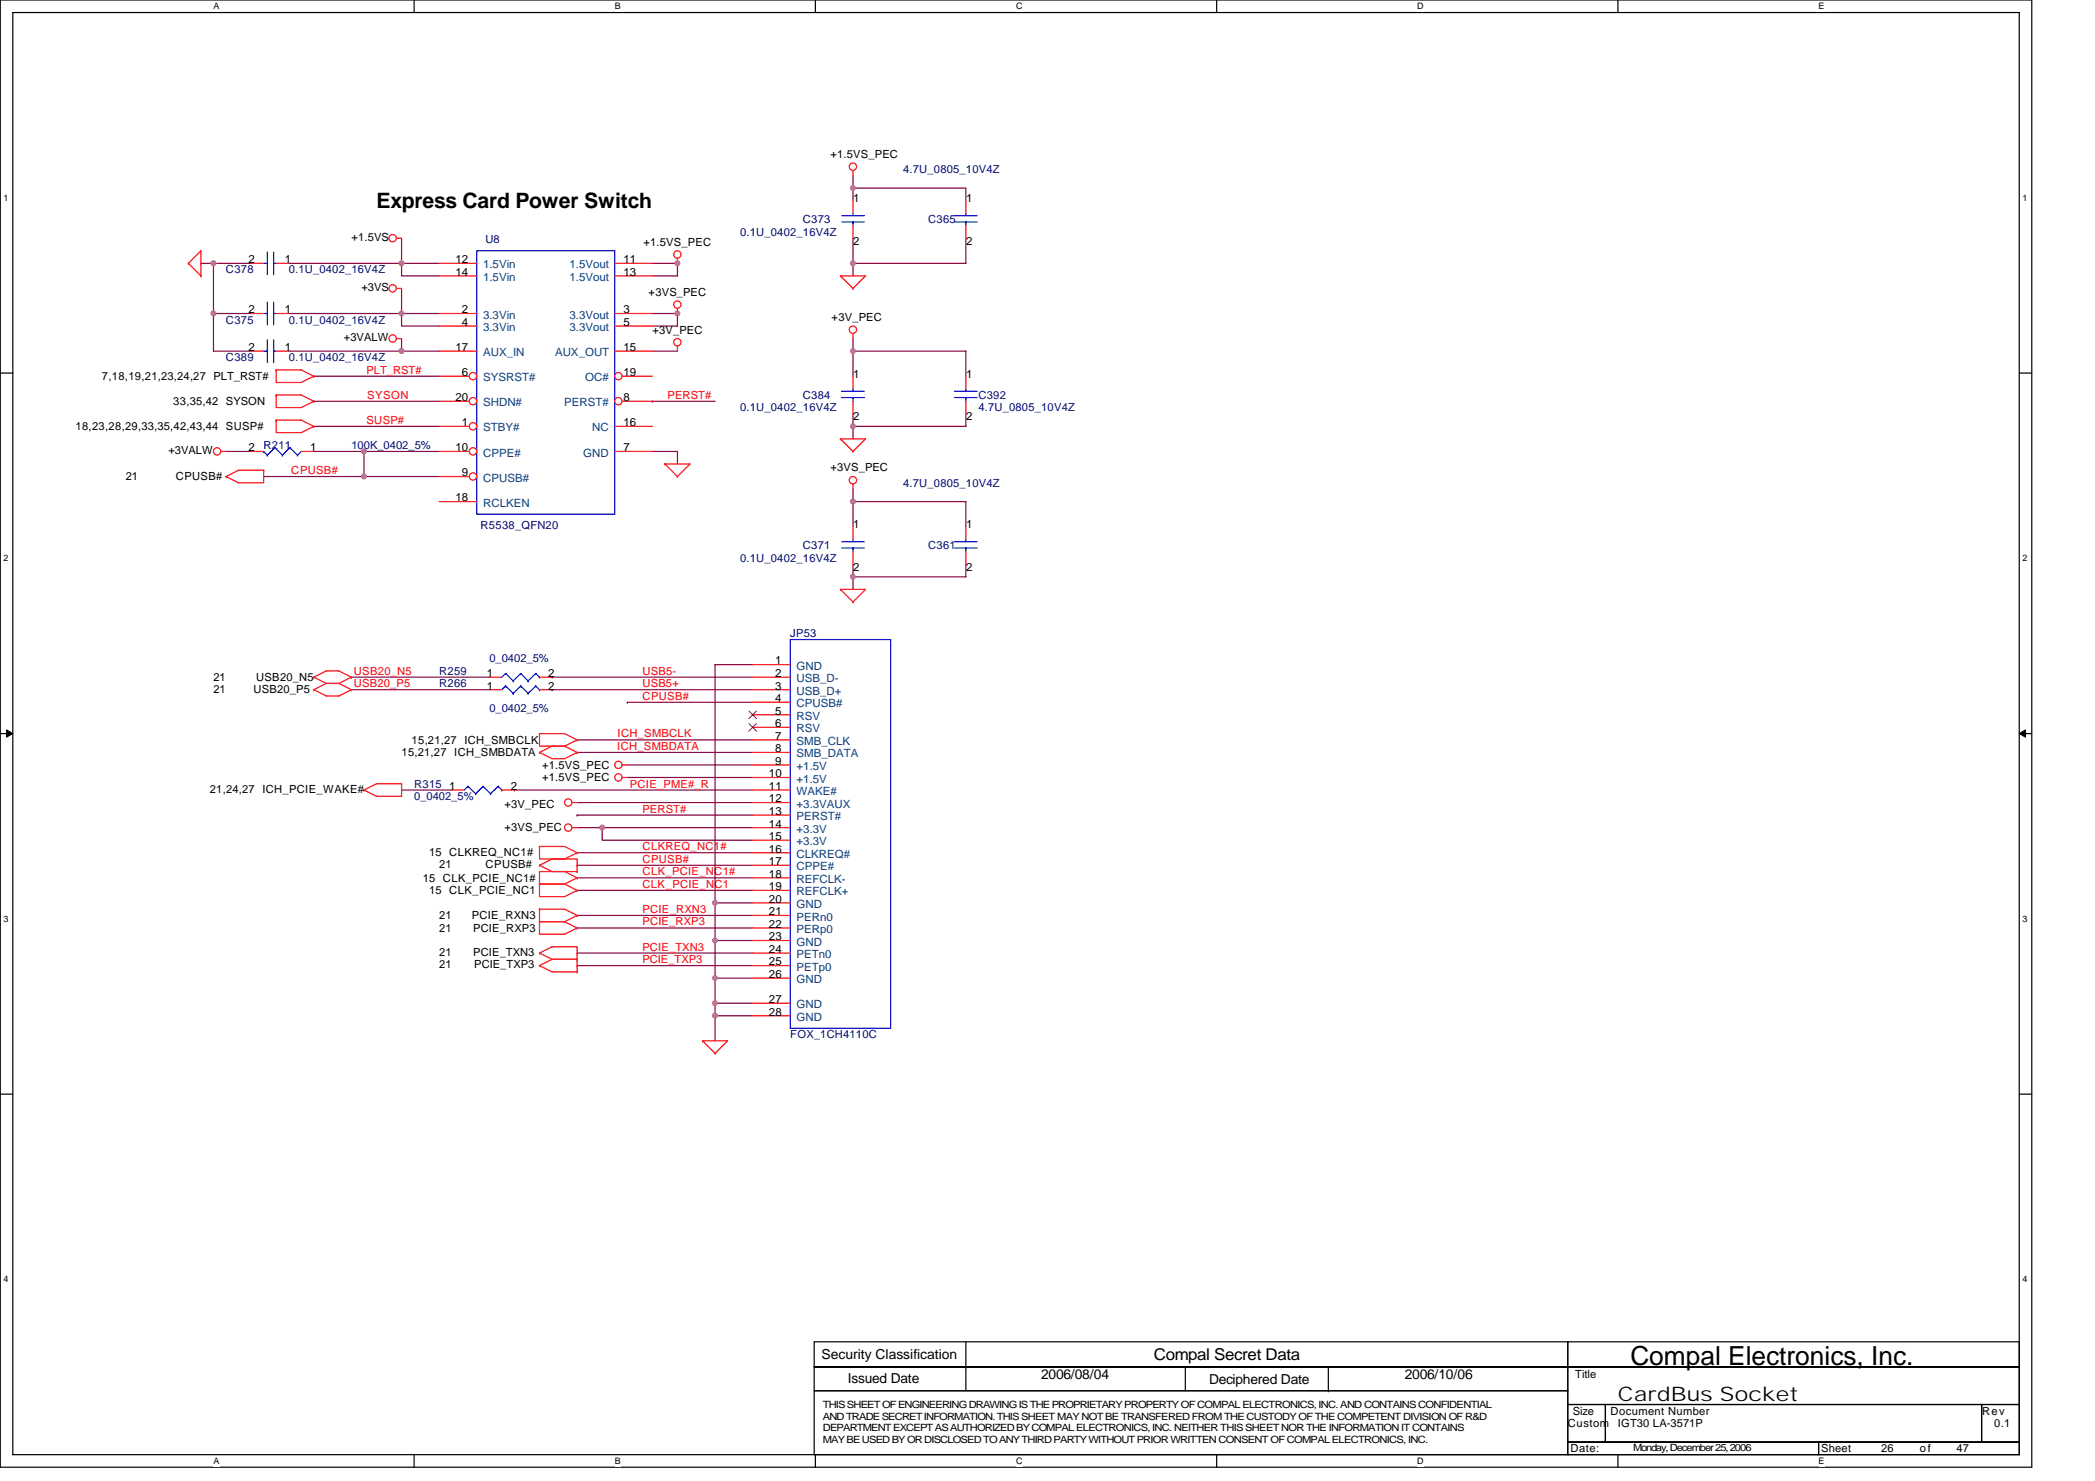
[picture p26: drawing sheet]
<svg xmlns="http://www.w3.org/2000/svg" width="297mm" height="210mm" viewBox="0 0 297 210" stroke-linecap="round" stroke-linejoin="round" font-family="sans-serif">
<defs><g id="words">
<text font-size="3.7" x="231.2" y="193.6">Compal Electronics, Inc.</text>
<text font-size="3" x="53.4" y="29.5">Express Card Power Switch</text>
<text font-size="2.8" x="229.4" y="198.7">CardBus Socket</text>
<text font-size="2.3" x="163.6" y="192.8">Compal Secret Data</text>
<g font-size="1.9">
<text x="116.5" y="192.7">Security Classification</text>
<text x="120.2" y="196.1">Issued Date</text>
<text x="147.6" y="195.6">2006/08/04</text>
<text x="171.4" y="196.3">Deciphered Date</text>
<text x="199.2" y="195.6">2006/10/06</text>
</g>
<g font-size="1.6">
<text x="117.7" y="22.4">+1.5VS_PEC</text>
<text x="121" y="28.6">1</text>
<text x="137" y="28.6">1</text>
<text x="49.8" y="34.1">+1.5VS</text>
<text x="91.2" y="34.8">+1.5VS_PEC</text>
<text x="121" y="34.7">2</text>
<text x="137" y="34.7">2</text>
<text x="35.2" y="37.3">2</text>
<text x="40.4" y="37.3">1</text>
<text x="51.2" y="41.3">+3VS</text>
<text x="64.6" y="37.3">12</text>
<text x="64.6" y="39.1">14</text>
<text x="88.4" y="37.3">11</text>
<text x="88.4" y="39.1">13</text>
<text x="92" y="42">+3VS_PEC</text>
<text x="35.2" y="44.4">2</text>
<text x="40.4" y="44.4">1</text>
<text x="65.5" y="44.4">2</text>
<text x="65.5" y="46.2">4</text>
<text x="88.4" y="44.4">3</text>
<text x="88.4" y="46.2">5</text>
<text x="92.5" y="47.3">+3V_PEC</text>
<text x="117.9" y="45.5">+3V_PEC</text>
<text x="14.4" y="53.9">7,18,19,21,23,24,27 PLT_RST#</text>
<text x="35.2" y="49.8">2</text>
<text x="40.4" y="49.8">1</text>
<text x="48.8" y="48.4">+3VALW</text>
<text x="64.6" y="49.8">17</text>
<text x="65.5" y="53.3">6</text>
<text x="88.4" y="53.3">19</text>
<text x="88.4" y="49.8">15</text>
<text x="121" y="53.5">1</text>
<text x="137" y="53.5">1</text>
<text x="24.6" y="57.4">33,35,42 SYSON</text>
<text x="64.6" y="56.9">20</text>
<text x="88.4" y="56.9">8</text>
<text x="121" y="59.6">2</text>
<text x="137" y="59.6">2</text>
<text x="10.7" y="61">18,23,28,29,33,35,42,43,44 SUSP#</text>
<text x="23.9" y="64.4">+3VALW</text>
<text x="35.2" y="64">2</text>
<text x="44" y="64">1</text>
<text x="64.6" y="64">10</text>
<text x="65.5" y="60.4">1</text>
<text x="88.4" y="60.4">16</text>
<text x="88.4" y="64">7</text>
<text x="17.8" y="68.1">21</text>
<text x="24.9" y="68.1">CPUSB#</text>
<text x="64.6" y="71.1">18</text>
<text x="65.5" y="67.5">9</text>
<text x="117.7" y="66.8">+3VS_PEC</text>
<text x="121" y="74.9">1</text>
<text x="137" y="74.9">1</text>
<text x="121" y="80.9">2</text>
<text x="137" y="80.9">2</text>
<text x="69" y="96">1</text>
<text x="77.7" y="96">2</text>
<text x="109.9" y="94.2">1</text>
<text x="109.9" y="96">2</text>
<text x="30.3" y="98.3">21</text>
<text x="30.3" y="96.5">21</text>
<text x="36" y="98.3">USB20_P5</text>
<text x="36.3" y="96.5">USB20_N5</text>
<text x="69" y="97.8">1</text>
<text x="77.7" y="97.8">2</text>
<text x="109.9" y="97.8">3</text>
<text x="109.9" y="99.5">4</text>
<text x="109.9" y="101.3">5</text>
<text x="56.9" y="107.2">15,21,27 ICH_SMBDATA</text>
<text x="58.4" y="105.4">15,21,27 ICH_SMBCLK</text>
<text x="109.9" y="103.1">6</text>
<text x="109.9" y="104.9">7</text>
<text x="109.9" y="106.7">8</text>
<text x="29.7" y="112.4">21,24,27 ICH_PCIE_WAKE#</text>
<text x="63.7" y="112">1</text>
<text x="72.4" y="112">2</text>
<text x="76.9" y="110.8">+1.5VS_PEC</text>
<text x="76.9" y="109">+1.5VS_PEC</text>
<text x="109" y="110.2">10</text>
<text x="109" y="112">11</text>
<text x="109" y="113.8">12</text>
<text x="109.9" y="108.4">9</text>
<text x="71.5" y="117.9">+3VS_PEC</text>
<text x="71.5" y="114.5">+3V_PEC</text>
<text x="109" y="115.5">13</text>
<text x="109" y="117.3">14</text>
<text x="109" y="119.1">15</text>
<text x="60" y="125">15 CLK_PCIE_NC1#</text>
<text x="60.9" y="121.4">15 CLKREQ_NC1#</text>
<text x="62.3" y="123">21</text>
<text x="68.9" y="123">CPUSB#</text>
<text x="109" y="120.9">16</text>
<text x="109" y="122.7">17</text>
<text x="109" y="124.4">18</text>
<text x="60.9" y="126.8">15 CLK_PCIE_NC1</text>
<text x="62.3" y="130.3">21</text>
<text x="66.9" y="130.3">PCIE_RXN3</text>
<text x="109" y="126.2">19</text>
<text x="109" y="128">20</text>
<text x="109" y="129.8">21</text>
<text x="109" y="131.6">22</text>
<text x="62.3" y="135.5">21</text>
<text x="62.3" y="132.1">21</text>
<text x="62.3" y="137.3">21</text>
<text x="67.1" y="135.5">PCIE_TXN3</text>
<text x="67.1" y="132.1">PCIE_RXP3</text>
<text x="67.2" y="137.3">PCIE_TXP3</text>
<text x="109" y="133.3">23</text>
<text x="109" y="135.1">24</text>
<text x="109" y="136.9">25</text>
<text x="109" y="138.7">26</text>
<text x="109" y="142.2">27</text>
<text x="109" y="144">28</text>
<text x="223.3" y="195.4">Title</text>
<text x="222.3" y="202.3">Custom</text>
<text x="223" y="200.6">Size</text>
<text x="228.3" y="200.6">Document Number</text>
<text x="229.4" y="202.3">IGT30 LA-3571P</text>
<text x="281" y="200.6">Rev</text>
<text x="282.8" y="202.3">0.1</text>
<text x="222.6" y="205.9">Date:</text>
<text x="258.2" y="205.9">Sheet</text>
<text x="266.7" y="205.9">26</text>
<text x="272.2" y="205.9">of</text>
<text x="277.4" y="205.9">47</text>
</g>
<g font-size="1.6" fill="#000080">
<text x="128.1" y="24.5">4.7U_0805_10V4Z</text>
<text x="68.9" y="34.5">U8</text>
<text x="104.9" y="33.4">0.1U_0402_16V4Z</text>
<text x="113.8" y="31.6">C373</text>
<text x="131.6" y="31.6">C365</text>
<text x="32" y="38.8">C378</text>
<text x="40.9" y="38.8">0.1U_0402_16V4Z</text>
<text x="32" y="45.9">C375</text>
<text x="40.9" y="45.9">0.1U_0402_16V4Z</text>
<text x="32" y="51.2">C389</text>
<text x="40.9" y="51.2">0.1U_0402_16V4Z</text>
<text x="104.9" y="58.3">0.1U_0402_16V4Z</text>
<text x="113.8" y="56.5">C384</text>
<text x="138.7" y="56.5">C392</text>
<text x="138.7" y="58.3">4.7U_0805_10V4Z</text>
<text x="37.4" y="63.6">R211</text>
<text x="49.8" y="63.6">100K_0402_5%</text>
<text x="128.1" y="69">4.7U_0805_10V4Z</text>
<text x="68.1" y="75">R5538_QFN20</text>
<text x="113.8" y="77.9">C371</text>
<text x="131.6" y="77.9">C361</text>
<text x="104.9" y="79.7">0.1U_0402_16V4Z</text>
<text x="62.3" y="95.7">R259</text>
<text x="69.4" y="93.9">0_0402_5%</text>
<text x="112.1" y="90.3">JP53</text>
<text x="62.3" y="97.4">R266</text>
<text x="69.4" y="101">0_0402_5%</text>
<text x="58.7" y="111.7">R315</text>
<text x="58.7" y="113.4">0_0402_5%</text>
<text x="112.1" y="147.2">FOX_1CH4110C</text>
</g>
<g font-size="1.6" fill="#004080">
<text x="68.5" y="38.1">1.5Vin</text>
<text x="68.5" y="39.8">1.5Vin</text>
<text x="80.7" y="38.1">1.5Vout</text>
<text x="80.7" y="39.8">1.5Vout</text>
<text x="68.5" y="45.2">3.3Vin</text>
<text x="68.5" y="46.9">3.3Vin</text>
<text x="80.7" y="45.2">3.3Vout</text>
<text x="80.7" y="46.9">3.3Vout</text>
<text x="68.5" y="50.5">AUX_IN</text>
<text x="78.7" y="50.5">AUX_OUT</text>
<text x="68.5" y="54.1">SYSRST#</text>
<text x="68.5" y="57.6">SHDN#</text>
<text x="80" y="57.6">PERST#</text>
<text x="83" y="54.1">OC#</text>
<text x="68.5" y="61.2">STBY#</text>
<text x="68.5" y="64.7">CPPE#</text>
<text x="82.7" y="64.7">GND</text>
<text x="83.9" y="61.2">NC</text>
<text x="68.5" y="71.8">RCLKEN</text>
<text x="68.5" y="68.3">CPUSB#</text>
<text x="112.9" y="95">GND</text>
<text x="112.9" y="96.7">USB_D-</text>
<text x="112.9" y="98.5">USB_D+</text>
<text x="112.9" y="100.3">CPUSB#</text>
<text x="112.9" y="102.1">RSV</text>
<text x="112.9" y="103.8">RSV</text>
<text x="112.9" y="105.6">SMB_CLK</text>
<text x="112.9" y="107.4">SMB_DATA</text>
<text x="112.9" y="109.2">+1.5V</text>
<text x="112.9" y="111">+1.5V</text>
<text x="112.9" y="112.7">WAKE#</text>
<text x="112.9" y="114.5">+3.3VAUX</text>
<text x="112.9" y="116.3">PERST#</text>
<text x="112.9" y="118.1">+3.3V</text>
<text x="112.9" y="119.8">+3.3V</text>
<text x="112.9" y="121.6">CLKREQ#</text>
<text x="112.9" y="123.4">CPPE#</text>
<text x="112.9" y="125.2">REFCLK-</text>
<text x="112.9" y="127">REFCLK+</text>
<text x="112.9" y="128.7">GND</text>
<text x="112.9" y="130.5">PERn0</text>
<text x="112.9" y="132.3">PERp0</text>
<text x="112.9" y="134.1">GND</text>
<text x="112.9" y="135.8">PETn0</text>
<text x="112.9" y="137.6">PETp0</text>
<text x="112.9" y="139.4">GND</text>
<text x="112.9" y="143">GND</text>
<text x="112.9" y="144.7">GND</text>
</g>
<g font-size="1.6" fill="#f00">
<text x="52" y="53">PLT_RST#</text>
<text x="52" y="56.5">SYSON</text>
<text x="94.6" y="56.5">PERST#</text>
<text x="52" y="60.1">SUSP#</text>
<text x="41.3" y="67.2">CPUSB#</text>
<text x="50.2" y="95.7">USB20_N5</text>
<text x="91.1" y="95.7">USB5-</text>
<text x="50.2" y="97.4">USB20_P5</text>
<text x="91.1" y="99.2">CPUSB#</text>
<text x="91.1" y="97.4">USB5+</text>
<text x="87.5" y="106.3">ICH_SMBDATA</text>
<text x="87.6" y="104.5">ICH_SMBCLK</text>
<text x="89.3" y="111.7">PCIE_PME#_R</text>
<text x="91.1" y="115.2">PERST#</text>
<text x="91.1" y="120.5">CLKREQ_NC1#</text>
<text x="91.1" y="122.3">CPUSB#</text>
<text x="91.1" y="124.1">CLK_PCIE_NC1#</text>
<text x="91.1" y="125.9">CLK_PCIE_NC1</text>
<text x="91.1" y="129.4">PCIE_RXN3</text>
<text x="91.1" y="131.2">PCIE_RXP3</text>
<text x="91.1" y="136.5">PCIE_TXP3</text>
<text x="91.1" y="134.8">PCIE_TXN3</text>
</g>
<g font-size="1.4">
<text x="116.7" y="199.7">THIS SHEET OF ENGINEERING DRAWING IS THE PROPRIETARY PROPERTY OF COMPAL ELECTRONICS, INC. AND CONTAINS CONFIDENTIAL</text>
<text x="116.7" y="201.3">AND TRADE SECRET INFORMATION. THIS SHEET MAY NOT BE TRANSFERED FROM THE CUSTODY OF THE COMPETENT DIVISION OF R&amp;D</text>
<text x="116.7" y="202.9">DEPARTMENT EXCEPT AS AUTHORIZED BY COMPAL ELECTRONICS, INC. NEITHER THIS SHEET NOR THE INFORMATION IT CONTAINS</text>
<text x="116.7" y="204.6">MAY BE USED BY OR DISCLOSED TO ANY THIRD PARTY WITHOUT PRIOR WRITTEN CONSENT OFCOMPAL ELECTRONICS, INC.</text>
<text x="231.5" y="205.7">Monday, December 25, 2006</text>
</g>
<g font-size="1.3">
<text x="30.3" y="1.3">A</text>
<text x="87.2" y="1.3">B</text>
<text x="144.1" y="1.3">C</text>
<text x="201" y="1.3">D</text>
<text x="257.8" y="1.3">E</text>
<text x=".5" y="28.5">1</text>
<text x="286.7" y="28.5">1</text>
<text x=".5" y="79.6">2</text>
<text x="286.7" y="79.6">2</text>
<text x=".5" y="130.7">3</text>
<text x="286.7" y="130.7">3</text>
<text x=".5" y="181.8">4</text>
<text x="286.7" y="181.8">4</text>
<text x="30.3" y="207.6">A</text>
<text x="87.2" y="207.6">B</text>
<text x="144.1" y="207.6">C</text>
<text x="201" y="207.6">D</text>
<text x="257.8" y="207.6">E</text>
</g>
</g></defs>
<path d="M0 0h288.1v208h-288.1zM1.8 1.8h284.5v204.4h-284.5z" fill="none" stroke="#000" stroke-width=".17"/>
<g fill="#fff">
<path d="M30.2 .2h.9v1.4h-.9z"/>
<path d="M30.2 206.4h.9v1.5h-.9z"/>
</g>
<path d="M58.7 0v1.8M58.7 206.2v1.8" fill="none" stroke="#000" stroke-width=".17"/>
<g fill="#fff">
<path d="M87.2 .2h.8v1.4h-.8z"/>
<path d="M87.2 206.4h.8v1.5h-.8z"/>
</g>
<path d="M115.6 0v1.8M115.6 206.2v1.8" fill="none" stroke="#000" stroke-width=".17"/>
<g fill="#fff">
<path d="M144.1 .2h.9v1.4h-.9z"/>
<path d="M144.1 206.4h.9v1.5h-.9z"/>
</g>
<path d="M172.5 0v1.8M172.5 206.2v1.8" fill="none" stroke="#000" stroke-width=".17"/>
<g fill="#fff">
<path d="M201 .2h.9v1.4h-.9z"/>
<path d="M201 206.4h.9v1.5h-.9z"/>
</g>
<path d="M229.4 0v1.8M229.4 206.2v1.8" fill="none" stroke="#000" stroke-width=".17"/>
<g fill="#fff">
<path d="M257.8 .2h.9v1.4h-.9z"/>
<path d="M257.8 206.4h.9v1.5h-.9z"/>
<path d="M.5 27.3h.7v1.4h-.7z"/>
<path d="M286.7 27.3h.7v1.4h-.7z"/>
<path d="M.5 78.4h.7v1.5h-.7z"/>
<path d="M286.7 78.4h.7v1.5h-.7z"/>
</g>
<path d="M0 52.9h1.8M286.3 52.9h1.8" fill="none" stroke="#000" stroke-width=".17"/>
<g fill="#fff">
<path d="M.5 129.6h.7v1.4h-.7z"/>
<path d="M286.7 129.6h.7v1.4h-.7z"/>
</g>
<path d="M0 104h1.8M286.3 104h1.8" fill="none" stroke="#000" stroke-width=".17"/>
<path d="M.9 103.5l.9 .5-.9 .5zM286.3 104l.9-.5v1z" fill="#000" stroke="#000" stroke-width=".14"/>
<g fill="#fff">
<path d="M.5 180.7h.7v1.4h-.7z"/>
<path d="M286.7 180.7h.7v1.4h-.7z"/>
</g>
<g fill="none" stroke="#000" stroke-width=".17">
<path d="M0 155.1h1.8M286.3 155.1h1.8M115.4 190.2h106.9v3.6h-106.9zM115.4 193.8h106.9v3.4h-106.9zM115.4 197.2h106.9v9h-106.9zM136.9 193.8h.1M136.9 193.8v3.4M136.9 190.2v3.6M168.1 193.8v3.4M188.3 197.2h.1M188.3 193.8v3.4M222.3 190.2h64v3.6h-64z"/>
<path d="M222.3 193.8h64v5.3h-64zM222.3 199.1h5.3v5.4h-5.3zM227.6 199.1h53.4v5.4h-53.4zM281 199.1h5.3v5.4h-5.3zM222.3 204.5h35.5v1.7h-35.5zM257.8 204.5h28.5v1.7h-28.5z"/>
</g>
<g fill="none" stroke="#800040" stroke-width=".17">
<path d="M28.5 37.3h.1M28.5 37.3h1.8M30.3 37.3h5.3M30.3 37.3v7.1M40.9 37.3h16v1.8h5.4M56.9 33.8v3.5h5.4M92.5 37.3h3.6v1.8h-3.6M120.9 26.7h16v1.7M120.9 33.8v3.5h16v-3.5M120.9 26.7v1.7M120.9 37.3v1.8M120.9 24.9v1.8"/>
<path d="M30.3 44.4h5.3M30.3 44.4v5.4h5.3M40.9 44.4h16v1.8h5.4M40.9 49.8h16M44.5 53.3h.1M44.5 56.9h.1M44.5 56.9h17.8M44.5 53.3h17.8M56.9 40.9v3.5h5.4M56.9 48v1.8M56.9 49.8h5.4M92.5 49.8h3.6"/>
<path d="M92.5 44.4h3.6v1.8h-3.6M92.5 56.9h.1M92.5 56.9h8.9M120.9 49.8h16v3.5M120.9 48v1.8M120.9 58.7v1.8M120.9 49.8v3.5M136.9 58.7v1.8h-16M32 64h3.6M37.4 67.6h.1M37.4 67.6h14.2M44.5 60.5h.1"/>
<path d="M44.5 64h7.1M44.5 60.5h17.8M51.6 64v3.6M51.6 64h10.7M51.6 67.6h10.7M92.5 64h3.6v1.8M120.9 71.1v3.6M120.9 71.1h16v3.6M120.9 69.3v1.8M120.9 60.5v1.7M49.8 96h.1M49.8 97.8h.1"/>
<path d="M49.8 96h19.6M49.8 97.8h19.6M78.3 96h.1M78.3 97.8h.1M78.3 96h28.4M78.3 97.8h28.4M88.9 99.6h.1M88.9 99.6h17.8M106.7 94.2h-5.3v33.8M120.9 80v1.8M120.9 81.8v1.8M136.9 80v1.8h-16"/>
<path d="M56.9 112h7.1M72.9 112h.1M72.9 112h33.8M81.8 115.6h.1M81.8 113.8h24.9M81.8 117.3h3.6v1.8h21.3M81.8 104.9h.1M81.8 106.7h.1M81.8 115.6h24.9M81.8 104.9h24.9M81.8 106.7h24.9M85.4 117.3h21.3"/>
<path d="M88.9 110.2h17.8M88.9 108.5h17.8M81.8 120.9h.1M81.8 122.7h.1M81.8 136.9h.1M81.8 129.8h.1M81.8 131.6h.1M81.8 135.1h.1M81.8 124.5h.1M81.8 126.2h.1M81.8 120.9h24.9M81.8 122.7h24.9"/>
<path d="M81.8 136.9h24.9M81.8 129.8h24.9M81.8 131.6h24.9M81.8 135.1h24.9M81.8 124.5h24.9M81.8 126.2h24.9M101.4 128h5.3M101.4 133.3h5.3M101.4 138.7h5.3M101.4 128v5.3M101.4 133.3v5.4M101.4 138.7v3.5h5.3"/>
<path d="M101.4 142.2v1.8M101.4 144h5.3M101.4 144v3.6"/>
</g>
<g fill="none" stroke="#f00" stroke-width=".17">
<path d="M26.7 37.3l1.8-1.7v3.5M26.7 37.3h.1M26.7 37.3l1.8 1.8M28.5 39.1h.1M56.2 33.8h.7M96.1 36.6v.7M119.2 39.1h3.5l-1.8 1.8M119.2 39.1h.1M119.2 39.1l1.7 1.8M120.9 24.2v.7M120.9 28.4v1.8M120.9 32v1.8"/>
<path d="M136.9 28.4v1.8M136.9 32v1.8M35.6 44.4h1.8M35.6 49.8h1.8M39.2 52.5h3.5l1.8 .8M39.2 52.5v1.7h3.5l1.8-.9M39.2 52.5h.1M39.2 59.6h3.5l1.8 .9M39.2 59.6v1.7h3.5l1.8-.8M39.2 59.6h.1M39.2 56h3.5l1.8 .9M39.2 56v1.8h3.5l1.8-.9"/>
<path d="M39.2 56h.1M39.2 44.4h1.7M39.2 49.8h1.7M44.5 53.3h.1M44.5 56.9h.1M56.2 48h.7M56.2 40.9h.7M62.3 44.4h5.3M62.3 46.2h5.3M87.2 44.4h5.3M87.2 46.2h5.3M96.1 43.7v.7"/>
<path d="M96.1 49.1v.7M120.9 40.9h.1M120.9 47.3v.7M136.9 53.3v1.8M136.9 56.9v1.8M31.3 64h.7M32 67.6h.1M35.6 64h1.8M37.4 66.7h-3.6l-1.8 .9M37.4 66.7v1.8h-3.6l-1.8-.9M37.4 66.7h.1M42.7 64h1.8"/>
<path d="M44.5 60.5h.1M94.3 65.8h3.5l-1.7 1.8M94.3 65.8h.1M94.3 65.8l1.8 1.8M96.1 67.6h.1M119.2 62.2h3.5l-1.8 1.8M119.2 62.2h.1M119.2 62.2l1.7 1.8M120.9 68.6v.7M120.9 64h.1M44.5 97.8l1.8 .9h1.7l1.8-.9M44.5 97.8h.1"/>
<path d="M44.5 96l1.8-.9h1.7l1.8 .9M44.5 96h.1M44.5 96l1.8 .9M46.3 96.9h1.7M46.3 96.9l-1.8 .9M48 96.9l1.8 .9M49.8 97.8h.1M49.8 96h.1M49.8 96l-1.8 .9M69.4 97.8h1.8M76.5 97.8h1.8M106.7 97.8h5.4"/>
<path d="M106.7 94.2h5.4M106.7 96h5.4M106.7 99.6h5.4M119.2 83.6h3.5l-1.8 1.7M119.2 83.6h.1M119.2 83.6l1.7 1.7M120.9 85.3h.1M51.6 112h.1M56.9 111.1h-3.5l-1.8 .9M56.9 111.1v1.8h-3.5l-1.8-.9M56.9 111.1h.1M76.5 106.7l1.8 .9h1.7l1.8-.9"/>
<path d="M76.5 106.7h.1M76.5 104h3.5l1.8 .9M76.5 104v1.8h3.5M76.5 104h.1M80 105.8h-1.7l-1.8 .9M80 105.8l1.8 .9M81.1 117.3h.7M81.1 113.8h.7M81.8 106.7h.1M81.8 104.9h.1M81.8 104.9l-1.8 .9M88.2 110.2h.7"/>
<path d="M88.2 108.5h.7M106.7 101.3h5.4M106.7 103.1h5.4M106.7 104.9h5.4M106.7 106.7h5.4M106.7 108.5h5.4M106.7 110.2h5.4M106.7 112h5.4M106.7 113.8h5.4M106.7 115.6h5.4M106.7 117.3h5.4M106.7 119.1h5.4"/>
<path d="M76.5 123.6h3.5l1.8 .9M76.5 123.6v1.7h3.5M76.5 123.6h.1M76.5 125.3h3.5M76.5 125.3v1.8h3.5l1.8-.9M76.5 125.3h.1M76.5 135.1h.1M76.5 135.1l1.8-.9h3.5v1.8M76.5 136.9l1.8 .9h3.5M76.5 136.9h.1M76.5 130.7h3.5M76.5 130.7v1.8h3.5l1.8-.9"/>
<path d="M76.5 130.7h.1M76.5 128.9h3.5l1.8 .9M76.5 128.9v1.8h3.5M76.5 128.9h.1M76.5 120h3.5l1.8 .9M76.5 120v1.8h3.5l1.8-.9M76.5 120h.1M76.5 122.7l1.8 .9h3.5M76.5 122.7h.1M76.5 122.7l1.8-.9h3.5v1.8M76.5 135.1l1.8 .9M78.3 136h3.5"/>
<path d="M78.3 136h3.5v1.8M78.3 136l-1.8 .9M80 125.3l1.8 .9M80 130.7l1.8 .9M81.8 124.5h.1M81.8 126.2h.1M81.8 136h.1M81.8 137.8h.1M81.8 131.6h.1M81.8 129.8h.1M81.8 120.9h.1M81.8 123.6h.1"/>
<path d="M81.8 124.5l-1.8 .8M81.8 129.8l-1.8 .9M106.7 120.9h5.4M106.7 122.7h5.4M106.7 124.5h5.4M106.7 126.2h5.4M106.7 128h5.4M106.7 129.8h5.4M106.7 131.6h5.4M106.7 133.3h5.4M106.7 135.1h5.4M106.7 136.9h5.4"/>
<path d="M106.7 138.7h5.4M99.6 147.6h3.6l-1.8 1.8M99.6 147.6h.1M99.6 147.6l1.8 1.8M101.4 149.4h.1M106.7 142.2h5.4M106.7 144h5.4"/>
<circle cx="55.7" cy="33.8" r=".52"/>
<circle cx="96" cy="36.1" r=".52"/>
<circle cx="120.9" cy="23.6" r=".52"/>
<circle cx="55.7" cy="48" r=".52"/>
<circle cx="55.7" cy="40.9" r=".52"/>
<circle cx="96" cy="48.5" r=".52"/>
<circle cx="96" cy="43.2" r=".52"/>
<circle cx="120.9" cy="46.7" r=".52"/>
<circle cx="30.8" cy="64" r=".52"/>
<circle cx="120.9" cy="68.1" r=".52"/>
<circle cx="80.6" cy="113.8" r=".52"/>
<circle cx="80.6" cy="117.3" r=".52"/>
<circle cx="87.7" cy="108.4" r=".52"/>
<circle cx="87.7" cy="110.2" r=".52"/>
</g>
<g fill="none" stroke="#00f" stroke-width=".17">
<path d="M67.6 35.6h19.6v37.3h-19.6zM119.3 31.5h3.3M119.3 30.6h3.3M120.9 30.2v.4M120.9 31.5h.1M120.9 31.5v.5M135.3 31.5h3.3M135.3 30.6h3.3M136.9 30.2v.4M136.9 31.5h.1M136.9 31.5v.5M37.4 44.4h.5"/>
<path d="M37.4 49.8h.5M37.9 42.8v3.3M37.9 44.4h.1M37.9 48.2v3.2M37.9 49.8h.1M38.8 44.4h.4M38.8 42.8v3.3M38.8 49.8h.4M38.8 48.2v3.2M135.3 56.4h3.3M135.3 55.5h3.3M136.9 55.1v.4"/>
<path d="M136.9 56.4h.1M136.9 56.4v.5M37.4 64h.1M37.4 64l.5 .5M37.9 64.5h.1M39 63.5h.1M39 63.5l1 1M39 63.5l-1.1 1M40 64.5h.1M41.1 63.5h.1M41.1 63.5l1.1 1M41.1 63.5l-1.1 1"/>
<path d="M42.2 64.5h.1M42.7 64l-.5 .5M71.7 97.3h.1M71.7 97.3l-.5 .5M71.7 97.3l1.1 1M72.8 98.3h.1M73.8 97.3h.1M73.8 97.3l-1 1M73.8 97.3l1.1 1M74.9 98.3h.1M76 97.3h.1M76 97.3l-1.1 1"/>
<path d="M76 97.3l.5 .5M76.5 97.8h.1M112.1 90.7h14.2v55.1h-14.2z"/>
</g>
<path d="M106.2 100.8l1.1 1.1M106.2 102.6l1.1 1.1M107.2 100.8l-1 1.1M107.2 102.6l-1 1.1" fill="none" stroke="#804000" stroke-width=".14"/>
<circle cx="67.1" cy="53.3" r=".52" fill="#fff" stroke="#f00" stroke-width=".17"/>
<path d="M62.3 53.3h4.2" fill="none" stroke="#f00" stroke-width=".17"/>
<circle cx="67.1" cy="56.9" r=".52" fill="#fff" stroke="#f00" stroke-width=".17"/>
<path d="M62.3 56.9h4.2" fill="none" stroke="#f00" stroke-width=".17"/>
<circle cx="67.1" cy="60.4" r=".52" fill="#fff" stroke="#f00" stroke-width=".17"/>
<path d="M62.3 60.5h4.2" fill="none" stroke="#f00" stroke-width=".17"/>
<circle cx="87.7" cy="56.9" r=".52" fill="#fff" stroke="#f00" stroke-width=".17"/>
<path d="M88.2 56.9h4.3" fill="none" stroke="#f00" stroke-width=".17"/>
<circle cx="87.7" cy="53.3" r=".52" fill="#fff" stroke="#f00" stroke-width=".17"/>
<path d="M62.3 49.8h5.3M87.2 49.8h5.3M88.2 53.3h4.3M62.3 71.1h5.3" fill="none" stroke="#f00" stroke-width=".17"/>
<circle cx="67.1" cy="64" r=".52" fill="#fff" stroke="#f00" stroke-width=".17"/>
<path d="M62.3 64h4.2" fill="none" stroke="#f00" stroke-width=".17"/>
<circle cx="67.1" cy="67.6" r=".52" fill="#fff" stroke="#f00" stroke-width=".17"/>
<g fill="none" stroke="#f00" stroke-width=".17">
<path d="M35.6 37.3h1.8M39.2 37.3h1.7M62.3 37.3h5.3M62.3 39.1h5.3M87.2 37.3h5.3M87.2 39.1h5.3M120.9 53.3v1.8M120.9 56.9v1.8M62.3 67.6h4.2M87.2 60.5h5.3M87.2 64h5.3M120.9 74.7v1.8"/>
<path d="M120.9 78.2v1.8M136.9 74.7v1.8M136.9 78.2v1.8M69.4 96h1.8M76.5 96h1.8M64 112h1.8M71.2 112h1.7"/>
</g>
<g fill="none" stroke="#00f" stroke-width=".17">
<path d="M37.4 37.3h.5M37.9 35.7v3.2M37.9 37.3h.1M38.8 37.3h.4M38.8 35.7v3.2M119.3 56.4h3.3M119.3 55.5h3.3M120.9 55.1v.4M120.9 56.4h.1M120.9 56.4v.5M119.3 77.7h3.3M119.3 76.8h3.3"/>
<path d="M120.9 76.5v.3M120.9 77.7h.1M120.9 77.7v.5M135.3 77.7h3.3M135.3 76.8h3.3M136.9 76.5v.3M136.9 77.7h.1M136.9 77.7v.5M71.7 95.5h.1M71.7 95.5l-.5 .5M71.7 95.5l1.1 1M72.8 96.5h.1"/>
<path d="M73.8 95.5h.1M73.8 95.5l-1 1M73.8 95.5l1.1 1M74.9 96.5h.1M76 95.5h.1M76 95.5l-1.1 1M76 95.5l.5 .5M76.5 96h.1M66.4 111.5h.1M66.4 111.5l-.6 .5M66.4 111.5l1 1M67.4 112.5h.1"/>
<path d="M68.5 111.5h.1M68.5 111.5l-1.1 1M68.5 111.5l1.1 1M69.6 112.5h.1M70.6 111.5h.1M70.6 111.5l-1 1M70.6 111.5l.6 .5M71.2 112h.1"/>
</g>
<g fill="#f0f" stroke="#f0f" stroke-width=".17">
<circle cx="85.4" cy="117.3" r=".35"/>
<circle cx="120.9" cy="26.7" r=".35"/>
<circle cx="120.9" cy="71.1" r=".35"/>
<circle cx="120.9" cy="37.3" r=".35"/>
<circle cx="120.9" cy="81.8" r=".35"/>
<circle cx="120.9" cy="49.8" r=".35"/>
<circle cx="120.9" cy="60.4" r=".35"/>
<circle cx="101.4" cy="128" r=".35"/>
<circle cx="101.4" cy="133.3" r=".35"/>
<circle cx="101.4" cy="138.7" r=".35"/>
<circle cx="101.4" cy="142.2" r=".35"/>
<circle cx="101.4" cy="144" r=".35"/>
<circle cx="51.6" cy="67.6" r=".35"/>
<circle cx="51.6" cy="64" r=".35"/>
<circle cx="96" cy="37.3" r=".35"/>
<circle cx="56.9" cy="37.3" r=".35"/>
<circle cx="56.9" cy="44.4" r=".35"/>
<circle cx="56.9" cy="49.8" r=".35"/>
<circle cx="30.3" cy="44.4" r=".35"/>
<circle cx="30.3" cy="37.3" r=".35"/>
<circle cx="96" cy="44.4" r=".35"/>
</g>
<use href="#words"/>
</svg>
